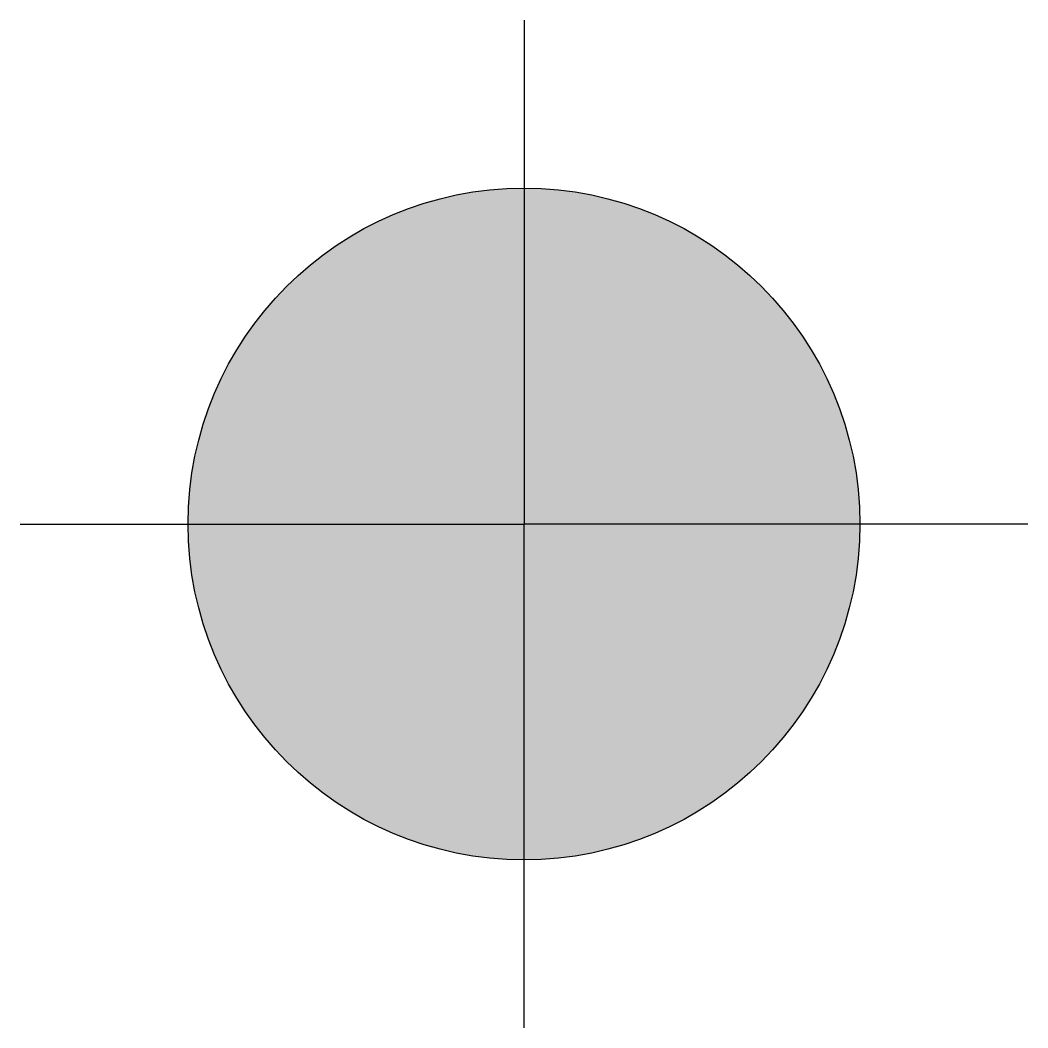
# Model space of a CAD drawing. Header units: inches. Extents: x -1.5 to 1.5, y -1.5 to 1.5.
import ezdxf

# ---------------------------------------------------------------- set-up
doc = ezdxf.new("R2010")
doc.units = ezdxf.units.IN
doc.header["$MEASUREMENT"] = 0

msp = doc.modelspace()

# ---------------------------------------------------------------- linework, layer by layer
for p in [(0, 1.5), (0, -1.5), (1.5, 0), (-1.5, 0)]:
    msp.add_line(p, (0, 0))
at = {"color": 1, "const_width": 1}
msp.add_lwpolyline([(-0.5, 0, 1), (0.5, 0, 1)], format="xyb", close=True, dxfattribs=at)
msp.add_circle((0, 0), 1)

doc.saveas('drawing.dxf')
